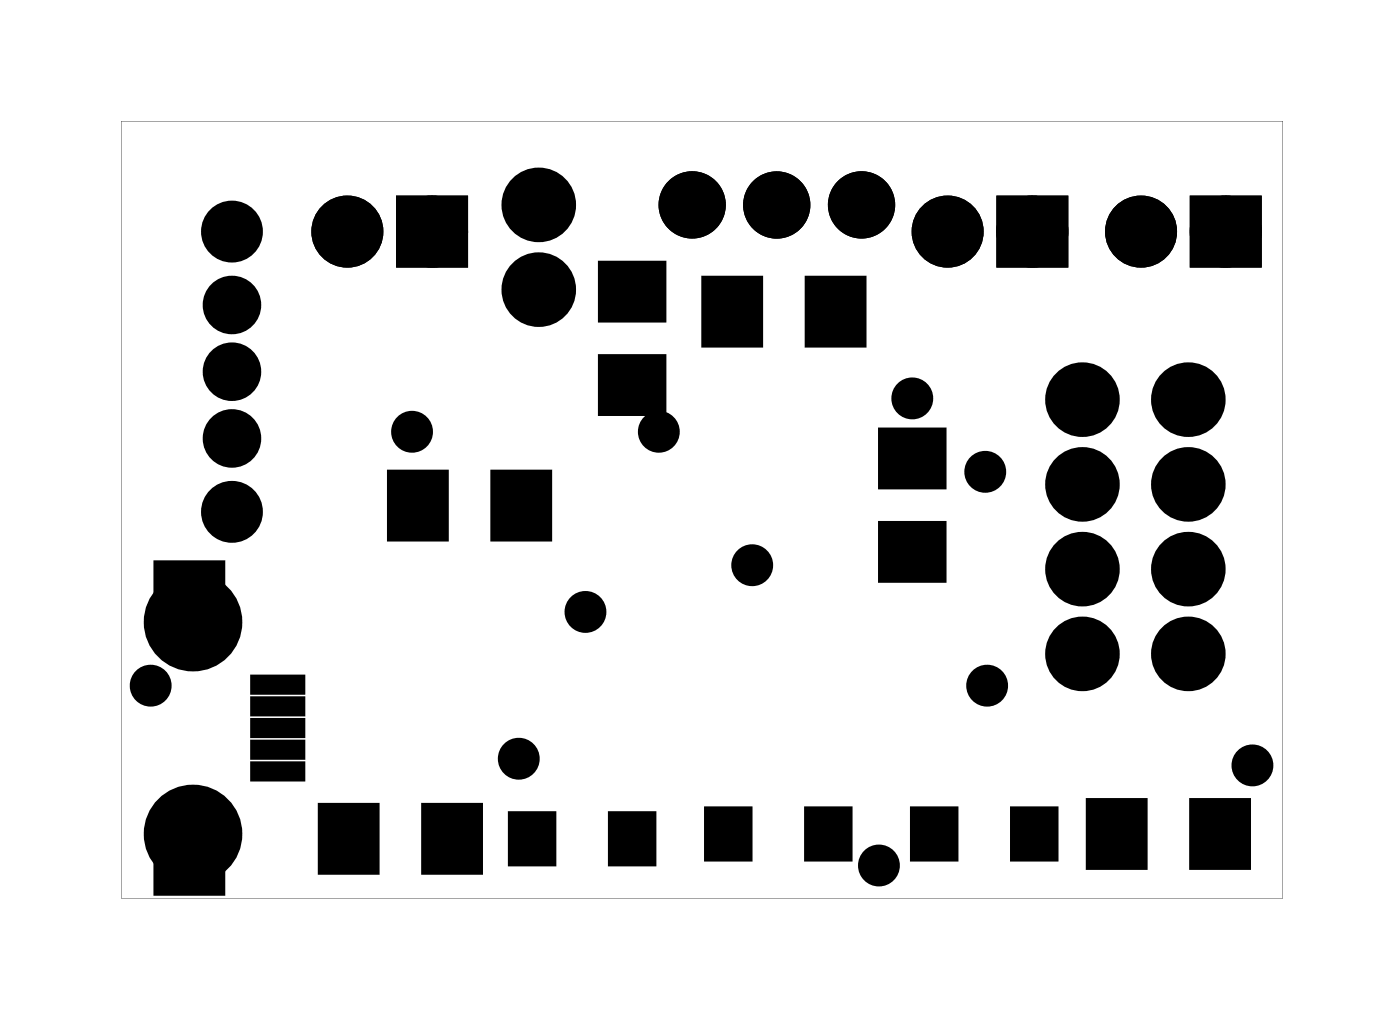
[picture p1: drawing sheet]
<svg xmlns="http://www.w3.org/2000/svg" width="42mm" height="31mm" viewBox="0 0 42 31" stroke-linecap="round" stroke-linejoin="round" font-family="sans-serif">
<g fill="#000">
<path d="M4.7 16.9h1.9v1.8h-1.9zM11.7 14.2h1.6v1.9h-1.6zM12.3 6.2h1.4v1.4h-1.4zM14.8 14.2h1.6v1.9h-1.6zM18.1 7.9h1.8v1.6h-1.8zM18.1 10.7h1.8v1.6h-1.8zM21.2 8.4h1.6v1.9h-1.6zM24.3 8.4h1.6v1.9h-1.6zM26.5 12.9h1.8v1.6h-1.8zM26.5 15.7h1.8v1.6h-1.8zM30.3 6.2h1.4v1.4h-1.4zM36.1 6.2h1.4v1.4h-1.4z"/>
<path d="M4.7 24.9h1.9v1.8h-1.9zM7.6 22.9h1.4v.4h-1.4zM7.6 20.3h1.4v.4h-1.4zM7.6 22.3h1.4v.3h-1.4zM7.6 21.6h1.4v.4h-1.4zM7.6 21h1.4v.3h-1.4zM9.7 24.2h1.6v1.9h-1.6zM12.8 24.2h1.6v1.9h-1.6zM15.4 24.4h1.2v1.4h-1.2zM18.4 24.4h1.2v1.4h-1.2zM21.2 24.3h1.2v1.4h-1.2zM24.2 24.3h1.2v1.4h-1.2z"/>
<path d="M27.4 24.3h1.2v1.4h-1.2zM30.4 24.3h1.2v1.4h-1.2zM32.7 24h1.6v1.9h-1.6zM35.8 24h1.6v1.9h-1.6z"/>
<path d="M3.6 3.6h34.9v23.3h-34.9zM3.6 3.6v23.3h34.9v-23.3z"/>
</g>
<g fill="none" stroke="#000" stroke-width=".25">
<path d="M4.7 16.9h1.9v1.8h-1.9zM11.7 14.2h1.6v1.9h-1.6zM14.8 14.2h1.6v1.9h-1.6zM18.1 7.9h1.8v1.6h-1.8zM18.1 10.7h1.8v1.6h-1.8zM21.2 8.4h1.6v1.9h-1.6zM24.3 8.4h1.6v1.9h-1.6zM26.5 12.9h1.8v1.6h-1.8zM26.5 15.7h1.8v1.6h-1.8zM4.7 24.9h1.9v1.8h-1.9zM7.6 22.9h1.4v.4h-1.4zM7.6 20.3h1.4v.4h-1.4z"/>
<path d="M7.6 22.3h1.4v.3h-1.4zM7.6 21.6h1.4v.4h-1.4zM7.6 21h1.4v.3h-1.4zM9.7 24.2h1.6v1.9h-1.6zM12.8 24.2h1.6v1.9h-1.6zM15.4 24.4h1.2v1.4h-1.2zM18.4 24.4h1.2v1.4h-1.2zM21.2 24.3h1.2v1.4h-1.2zM24.2 24.3h1.2v1.4h-1.2zM27.4 24.3h1.2v1.4h-1.2zM30.4 24.3h1.2v1.4h-1.2zM32.7 24h1.6v1.9h-1.6z"/>
<path d="M35.8 24h1.6v1.9h-1.6z"/>
</g>
<g fill="#000">
<circle cx="5.8" cy="18.6" r=".95"/>
<circle cx="7" cy="11.1" r=".55"/>
<circle cx="7" cy="9.1" r=".55"/>
<circle cx="7" cy="13.1" r=".55"/>
<circle cx="7" cy="6.9" r=".65"/>
<circle cx="7" cy="15.3" r=".65"/>
<circle cx="10.4" cy="6.9" r=".7"/>
<circle cx="12.4" cy="12.9" r=".35"/>
<circle cx="13" cy="6.9" r=".7"/>
<circle cx="16.2" cy="8.7" r=".74"/>
<circle cx="16.2" cy="6.1" r=".74"/>
<circle cx="17.6" cy="18.3" r=".35"/>
<circle cx="19.8" cy="12.9" r=".35"/>
<circle cx="20.8" cy="6.1" r=".64"/>
<circle cx="22.6" cy="16.9" r=".35"/>
<circle cx="23.3" cy="6.1" r=".64"/>
<circle cx="25.8" cy="6.1" r=".64"/>
<circle cx="27.4" cy="11.9" r=".35"/>
<circle cx="28.4" cy="6.9" r=".7"/>
<circle cx="29.5" cy="14.1" r=".35"/>
<circle cx="31" cy="6.9" r=".7"/>
<circle cx="32.5" cy="12" r=".74"/>
<circle cx="32.5" cy="19.6" r=".74"/>
<circle cx="32.5" cy="17.1" r=".74"/>
<circle cx="32.5" cy="14.5" r=".74"/>
<circle cx="34.2" cy="6.9" r=".7"/>
<circle cx="35.6" cy="12" r=".74"/>
<circle cx="35.6" cy="17.1" r=".74"/>
<circle cx="35.6" cy="19.6" r=".74"/>
<circle cx="35.6" cy="14.5" r=".74"/>
<circle cx="36.8" cy="6.9" r=".7"/>
<circle cx="4.5" cy="20.6" r=".35"/>
<circle cx="5.8" cy="25" r=".95"/>
<circle cx="15.6" cy="22.7" r=".35"/>
<circle cx="26.4" cy="25.9" r=".35"/>
<circle cx="29.6" cy="20.6" r=".35"/>
<circle cx="37.6" cy="22.9" r=".35"/>
</g>
<g fill="none" stroke="#000" stroke-width=".55">
<circle cx="7" cy="6.9" r=".65"/>
<circle cx="7" cy="15.3" r=".65"/>
<circle cx="12.4" cy="12.9" r=".35"/>
<circle cx="17.6" cy="18.3" r=".35"/>
<circle cx="19.8" cy="12.9" r=".35"/>
<circle cx="22.6" cy="16.9" r=".35"/>
<circle cx="27.4" cy="11.9" r=".35"/>
<circle cx="29.5" cy="14.1" r=".35"/>
<circle cx="4.5" cy="20.6" r=".35"/>
<circle cx="15.6" cy="22.7" r=".35"/>
<circle cx="26.4" cy="25.9" r=".35"/>
<circle cx="29.6" cy="20.6" r=".35"/>
<circle cx="37.6" cy="22.9" r=".35"/>
</g>
<g fill="none" stroke="#000" stroke-width=".75">
<circle cx="20.8" cy="6.1" r=".64"/>
<circle cx="23.3" cy="6.1" r=".64"/>
<circle cx="25.8" cy="6.1" r=".64"/>
</g>
<g fill="none" stroke="#000" stroke-width=".65" stroke-linecap="butt">
<circle cx="7" cy="11.1" r=".55"/>
<circle cx="7" cy="13.1" r=".55"/>
<circle cx="7" cy="9.1" r=".55"/>
</g>
<g fill="none" stroke="#000" stroke-width="1.1" stroke-linecap="butt">
<circle cx="5.8" cy="18.6" r=".95"/>
<circle cx="5.8" cy="25" r=".95"/>
</g>
<g fill="none" stroke="#000" stroke-width=".76" stroke-linecap="butt">
<path d="M12.3 6.2h1.4v1.4h-1.4zM30.3 6.2h1.4v1.4h-1.4zM36.1 6.2h1.4v1.4h-1.4z"/>
<circle cx="10.4" cy="6.9" r=".7"/>
<circle cx="13" cy="6.9" r=".7"/>
<circle cx="16.2" cy="8.7" r=".74"/>
<circle cx="16.2" cy="6.1" r=".74"/>
<circle cx="28.4" cy="6.9" r=".7"/>
<circle cx="31" cy="6.9" r=".7"/>
<circle cx="32.5" cy="14.5" r=".74"/>
<circle cx="32.5" cy="12" r=".74"/>
<circle cx="32.5" cy="19.6" r=".74"/>
<circle cx="32.5" cy="17.1" r=".74"/>
<circle cx="34.2" cy="6.9" r=".7"/>
<circle cx="35.6" cy="14.5" r=".74"/>
<circle cx="35.6" cy="12" r=".74"/>
<circle cx="35.6" cy="19.6" r=".74"/>
<circle cx="35.6" cy="17.1" r=".74"/>
<circle cx="36.8" cy="6.9" r=".7"/>
</g>
</svg>
